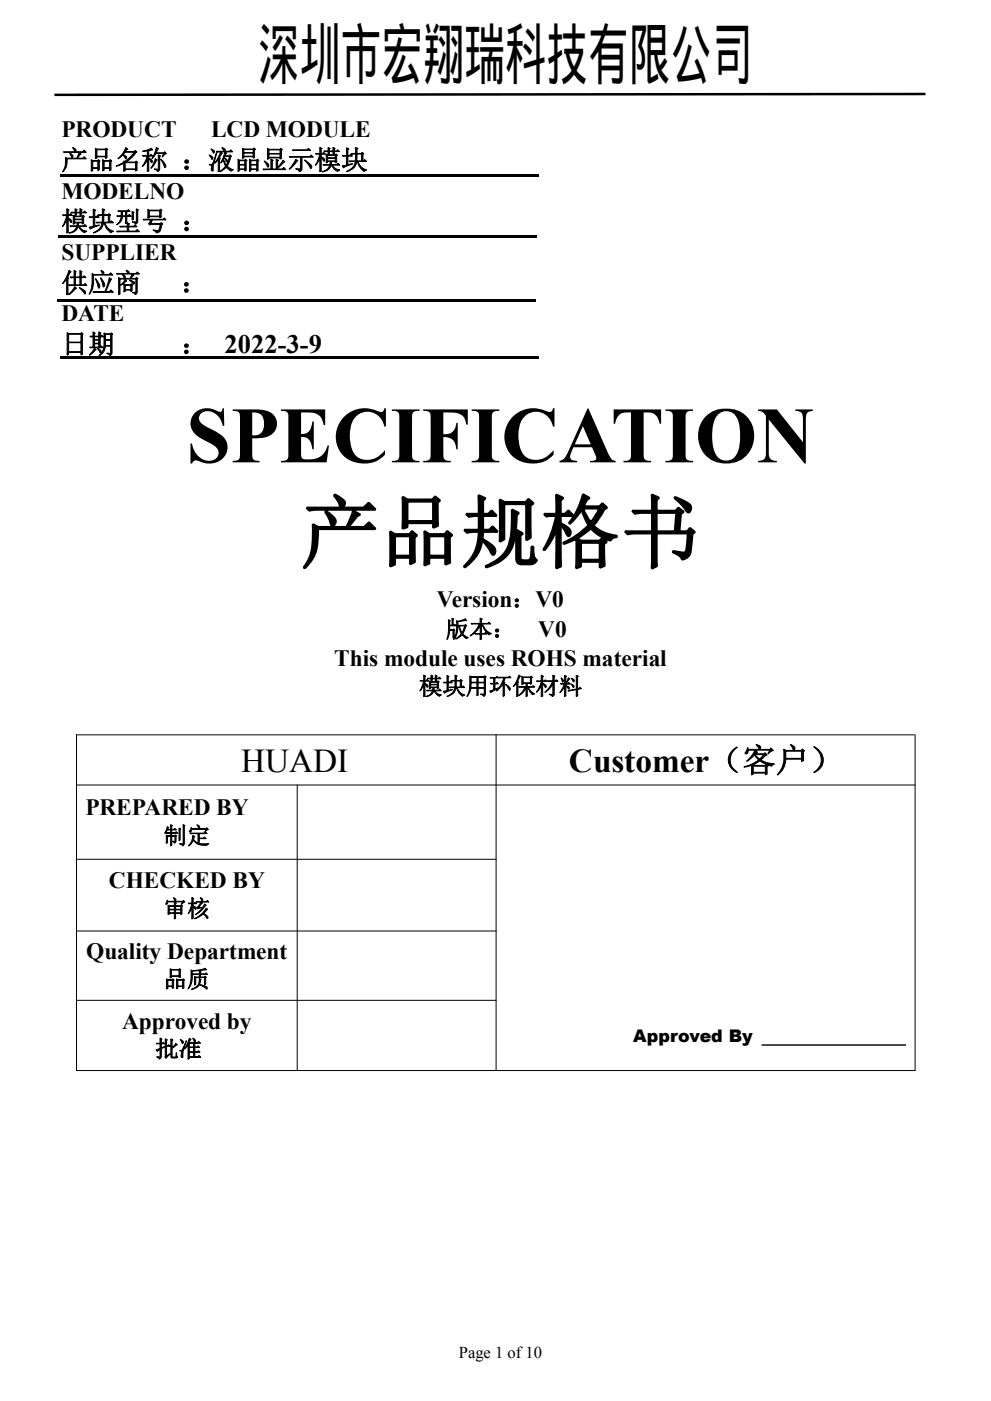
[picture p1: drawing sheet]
<svg xmlns="http://www.w3.org/2000/svg" width="210mm" height="297mm" viewBox="0 0 210 297" stroke-linecap="round" stroke-linejoin="round" font-family="sans-serif">
<defs><g id="words">
<g font-size="16.9">
<text x="39.5" y="98">SPECIFICATION</text>
<text x="63.8" y="118.8">产品规格书</text>
</g>
<text font-size="14.3" x="54.8" y="16.6">深圳市宏翔瑞科技有限公司</text>
<g font-size="7.1">
<text x="51.1" y="163.6">HUADI</text>
<text x="120.7" y="163.6">Customer（客户）</text>
</g>
<g font-size="5.6">
<text x="13" y="35.9">产品名称 ：液晶显示模块</text>
<text x="13" y="48.9">模块型号 ：</text>
<text x="13" y="61.9">供应商</text>
<text x="38.4" y="61.9">：</text>
<text x="13" y="74.9">日期</text>
<text x="38.4" y="74.9">： 2022-3-9</text>
</g>
<g font-size="5">
<text x="13" y="29.1">PRODUCT</text>
<text x="44.8" y="29.1">LCD MODULE</text>
<text x="13" y="42.1">MODELNO</text>
<text x="13" y="55.1">SUPPLIER</text>
<text x="13" y="68.1">DATE</text>
<text x="92.7" y="128.7">Version：V0</text>
<text x="94.6" y="135.1">版本：</text>
<text x="114.2" y="135.1">V0</text>
<text x="70.9" y="141.2">This module uses ROHS material</text>
<text x="88.9" y="147.2">模块用环保材料</text>
<text x="18.1" y="172.8">PREPARED BY</text>
<text x="34.7" y="178.9">制定</text>
<text x="23.1" y="188.3">CHECKED BY</text>
<text x="34.7" y="194.4">审核</text>
<text x="18.3" y="203.3">Quality Department</text>
<text x="34.7" y="209.3">品质</text>
<text x="25.9" y="218.1">Approved by</text>
<text x="32.9" y="224.1">批准</text>
</g>
<text font-size="3.7" x="134.3" y="220.9">Approved By</text>
<text font-size="3.5" x="97.3" y="287.9">Page 1 of10</text>
</g></defs>
<path d="M11.5 19.8l184.9-.1v.5l-184.9 .2zM12.7 37h101.6v.5h-101.6zM12.4 50h101.6v.5h-101.6zM12.1 63.5h101.6v.5h-101.6zM12.8 75.6h101.6v.5h-101.6z" fill="#000"/>
<path d="M161.6 221.6h30.6" fill="none" stroke="#000" stroke-width=".3"/>
<path d="M16.1 155.8h178.1M16.2 155.7v71.4M105.3 155.7v71.2M194.2 155.9v71.2M16.1 166.4h178.1M63.1 166.4v60.5M16.1 182.2h89.2M16.1 197.4h89.2M16.1 212.1h89.2M16.1 227h178.1" fill="none" stroke="#000" stroke-width=".21"/>
<use href="#words"/>
</svg>
